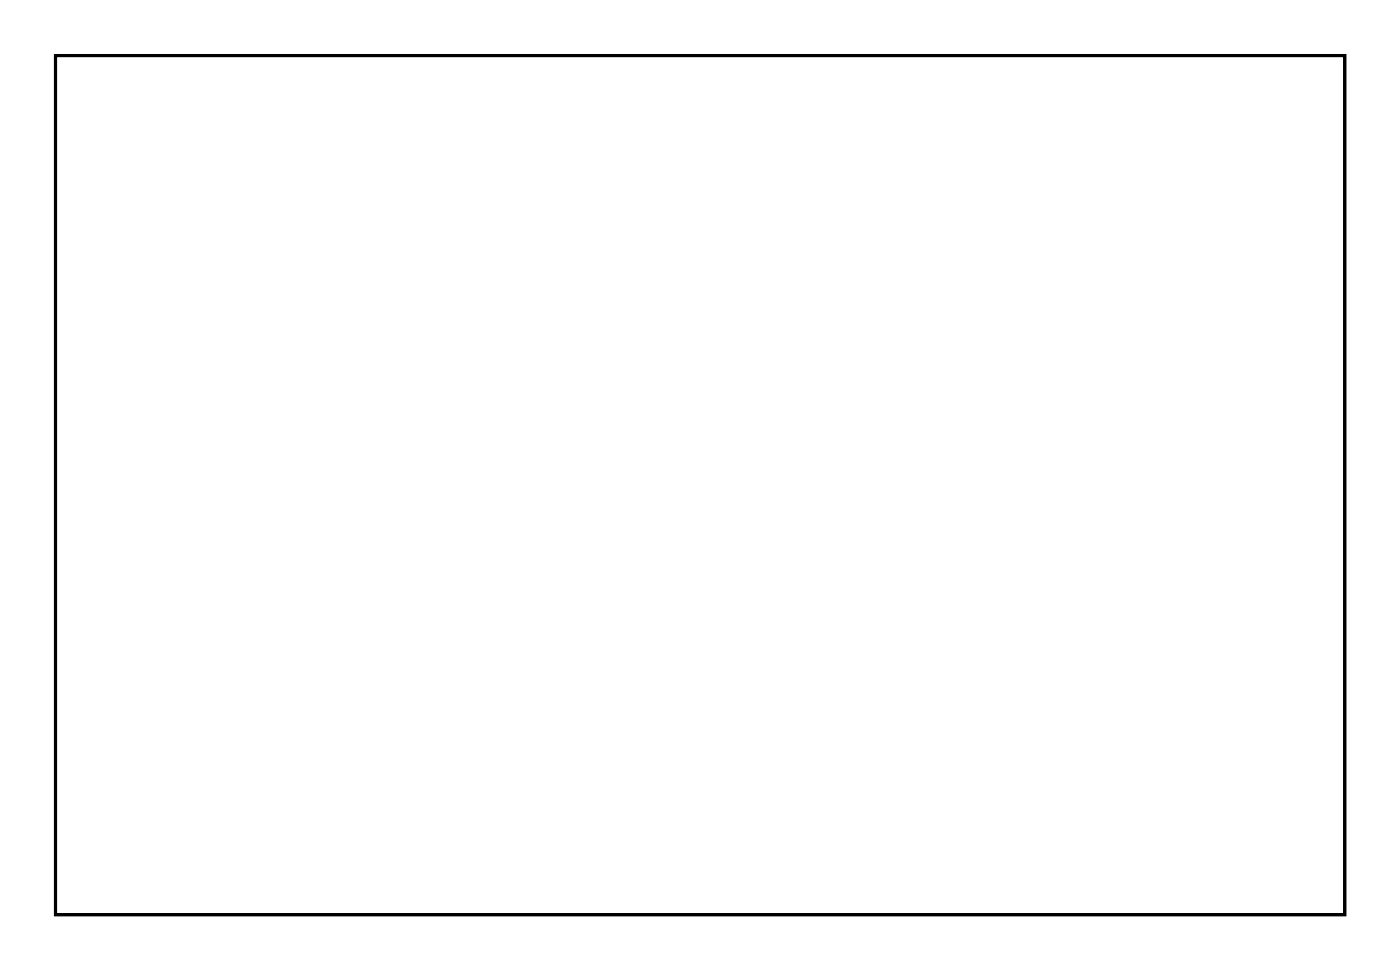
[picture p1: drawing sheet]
<svg xmlns="http://www.w3.org/2000/svg" width="92mm" height="63mm" viewBox="0 0 92 63" stroke-linecap="round" stroke-linejoin="round" font-family="sans-serif">
<path d="M3.6 3.6h84.5v56.3h-84.5z" fill="none" stroke="#000" stroke-width=".2"/>
<path d="M3.6 3.6h84.5v56.3h-84.5z" fill="none" stroke="#000" stroke-width=".07"/>
<path d="M84.7 16.7h1.4v1.4h-1.4z" fill="#fff"/>
<path d="M84.7 16.7h1.4v1.4h-1.4z" fill="none" stroke="#fff" stroke-width=".76" stroke-linecap="butt"/>
<circle cx="85.4" cy="17.4" r=".7" fill="#fff"/>
<circle cx="85.4" cy="17.4" r=".7" fill="none" stroke="#fff" stroke-width=".76" stroke-linecap="butt"/>
<circle cx="85.4" cy="19.9" r=".7" fill="#fff"/>
<circle cx="85.4" cy="19.9" r=".7" fill="none" stroke="#fff" stroke-width=".76" stroke-linecap="butt"/>
<circle cx="85.4" cy="22.4" r=".7" fill="#fff"/>
<circle cx="85.4" cy="22.4" r=".7" fill="none" stroke="#fff" stroke-width=".76" stroke-linecap="butt"/>
<circle cx="25.4" cy="55.5" r=".66" fill="#fff"/>
<circle cx="25.4" cy="55.5" r=".66" fill="none" stroke="#fff" stroke-width=".61" stroke-linecap="butt"/>
<circle cx="22.9" cy="55.5" r=".66" fill="#fff"/>
<circle cx="22.9" cy="55.5" r=".66" fill="none" stroke="#fff" stroke-width=".61" stroke-linecap="butt"/>
<circle cx="20.4" cy="55.5" r=".66" fill="#fff"/>
<circle cx="20.4" cy="55.5" r=".66" fill="none" stroke="#fff" stroke-width=".61" stroke-linecap="butt"/>
<circle cx="17.8" cy="55.5" r=".66" fill="#fff"/>
<circle cx="17.8" cy="55.5" r=".66" fill="none" stroke="#fff" stroke-width=".61" stroke-linecap="butt"/>
<circle cx="15.3" cy="55.5" r=".66" fill="#fff"/>
<circle cx="15.3" cy="55.5" r=".66" fill="none" stroke="#fff" stroke-width=".61" stroke-linecap="butt"/>
<circle cx="37.1" cy="7.2" r=".66" fill="#fff"/>
<circle cx="37.1" cy="7.2" r=".66" fill="none" stroke="#fff" stroke-width=".61" stroke-linecap="butt"/>
<circle cx="39.7" cy="7.2" r=".66" fill="#fff"/>
<circle cx="39.7" cy="7.2" r=".66" fill="none" stroke="#fff" stroke-width=".61" stroke-linecap="butt"/>
<circle cx="42.2" cy="7.2" r=".66" fill="#fff"/>
<circle cx="42.2" cy="7.2" r=".66" fill="none" stroke="#fff" stroke-width=".61" stroke-linecap="butt"/>
<circle cx="44.7" cy="7.2" r=".66" fill="#fff"/>
<circle cx="44.7" cy="7.2" r=".66" fill="none" stroke="#fff" stroke-width=".61" stroke-linecap="butt"/>
<circle cx="47.3" cy="7.2" r=".66" fill="#fff"/>
<circle cx="47.3" cy="7.2" r=".66" fill="none" stroke="#fff" stroke-width=".61" stroke-linecap="butt"/>
<circle cx="49.8" cy="7.2" r=".66" fill="#fff"/>
<circle cx="49.8" cy="7.2" r=".66" fill="none" stroke="#fff" stroke-width=".61" stroke-linecap="butt"/>
<circle cx="52.4" cy="7.2" r=".66" fill="#fff"/>
<circle cx="52.4" cy="7.2" r=".66" fill="none" stroke="#fff" stroke-width=".61" stroke-linecap="butt"/>
<circle cx="54.9" cy="7.2" r=".66" fill="#fff"/>
<circle cx="54.9" cy="7.2" r=".66" fill="none" stroke="#fff" stroke-width=".61" stroke-linecap="butt"/>
<circle cx="57.4" cy="7.2" r=".66" fill="#fff"/>
<circle cx="57.4" cy="7.2" r=".66" fill="none" stroke="#fff" stroke-width=".61" stroke-linecap="butt"/>
<circle cx="60" cy="7.2" r=".66" fill="#fff"/>
<circle cx="60" cy="7.2" r=".66" fill="none" stroke="#fff" stroke-width=".61" stroke-linecap="butt"/>
<circle cx="15.3" cy="7.2" r=".66" fill="#fff"/>
<circle cx="15.3" cy="7.2" r=".66" fill="none" stroke="#fff" stroke-width=".61" stroke-linecap="butt"/>
<circle cx="17.8" cy="7.2" r=".66" fill="#fff"/>
<circle cx="17.8" cy="7.2" r=".66" fill="none" stroke="#fff" stroke-width=".61" stroke-linecap="butt"/>
<circle cx="20.4" cy="7.2" r=".66" fill="#fff"/>
<circle cx="20.4" cy="7.2" r=".66" fill="none" stroke="#fff" stroke-width=".61" stroke-linecap="butt"/>
<circle cx="22.9" cy="7.2" r=".66" fill="#fff"/>
<circle cx="22.9" cy="7.2" r=".66" fill="none" stroke="#fff" stroke-width=".61" stroke-linecap="butt"/>
<circle cx="25.4" cy="7.2" r=".66" fill="#fff"/>
<circle cx="25.4" cy="7.2" r=".66" fill="none" stroke="#fff" stroke-width=".61" stroke-linecap="butt"/>
<circle cx="28" cy="7.2" r=".66" fill="#fff"/>
<circle cx="28" cy="7.2" r=".66" fill="none" stroke="#fff" stroke-width=".61" stroke-linecap="butt"/>
<circle cx="30.5" cy="7.2" r=".66" fill="#fff"/>
<circle cx="30.5" cy="7.2" r=".66" fill="none" stroke="#fff" stroke-width=".61" stroke-linecap="butt"/>
<circle cx="33.1" cy="7.2" r=".66" fill="#fff"/>
<circle cx="33.1" cy="7.2" r=".66" fill="none" stroke="#fff" stroke-width=".61" stroke-linecap="butt"/>
<circle cx="48.3" cy="55.5" r=".66" fill="#fff"/>
<circle cx="48.3" cy="55.5" r=".66" fill="none" stroke="#fff" stroke-width=".61" stroke-linecap="butt"/>
<circle cx="50.8" cy="55.5" r=".66" fill="#fff"/>
<circle cx="50.8" cy="55.5" r=".66" fill="none" stroke="#fff" stroke-width=".61" stroke-linecap="butt"/>
<circle cx="45.8" cy="55.5" r=".66" fill="#fff"/>
<circle cx="45.8" cy="55.5" r=".66" fill="none" stroke="#fff" stroke-width=".61" stroke-linecap="butt"/>
<circle cx="43.2" cy="55.5" r=".66" fill="#fff"/>
<circle cx="43.2" cy="55.5" r=".66" fill="none" stroke="#fff" stroke-width=".61" stroke-linecap="butt"/>
<circle cx="40.7" cy="55.5" r=".66" fill="#fff"/>
<circle cx="40.7" cy="55.5" r=".66" fill="none" stroke="#fff" stroke-width=".61" stroke-linecap="butt"/>
<circle cx="38.1" cy="55.5" r=".66" fill="#fff"/>
<circle cx="38.1" cy="55.5" r=".66" fill="none" stroke="#fff" stroke-width=".61" stroke-linecap="butt"/>
<circle cx="35.6" cy="55.5" r=".66" fill="#fff"/>
<circle cx="35.6" cy="55.5" r=".66" fill="none" stroke="#fff" stroke-width=".61" stroke-linecap="butt"/>
<circle cx="33.1" cy="55.5" r=".66" fill="#fff"/>
<circle cx="33.1" cy="55.5" r=".66" fill="none" stroke="#fff" stroke-width=".61" stroke-linecap="butt"/>
<circle cx="28" cy="55.5" r=".66" fill="#fff"/>
<circle cx="28" cy="55.5" r=".66" fill="none" stroke="#fff" stroke-width=".61" stroke-linecap="butt"/>
<path d="M3.4 -.1h1.4v.4h-1.4z" fill="#fff"/>
<path d="M3.4 -.1v.4h1.4v-.3" fill="none" stroke="#fff" stroke-width=".76" stroke-linecap="butt"/>
<path d="M3.4 -.1h1.4a.9 .9 0 0 1-1.4 0z" fill-rule="evenodd" fill="#fff"/>
<path d="M3.5 -.1a.67 .67 0 0 0 1.2 .1" fill="none" stroke="#fff" stroke-width=".76" stroke-linecap="butt"/>
<circle cx="4.1" cy="2.1" r=".7" fill="#fff"/>
<circle cx="4.1" cy="2.1" r=".7" fill="none" stroke="#fff" stroke-width=".76" stroke-linecap="butt"/>
<path d="M3.4 -.1h1.4v.4h-1.4z" fill="#fff"/>
<path d="M3.4 -.1v.4h1.4v-.3" fill="none" stroke="#fff" stroke-width=".76" stroke-linecap="butt"/>
<path d="M3.4 -.1h1.4a.9 .9 0 0 1-1.4 0z" fill-rule="evenodd" fill="#fff"/>
<path d="M3.5 -.1a.67 .67 0 0 0 1.2 .1" fill="none" stroke="#fff" stroke-width=".76" stroke-linecap="butt"/>
<circle cx="4.1" cy="2.1" r=".7" fill="#fff"/>
<circle cx="4.1" cy="2.1" r=".7" fill="none" stroke="#fff" stroke-width=".76" stroke-linecap="butt"/>
<path d="M64.8 44.8h1.4v1.4h-1.4z" fill="#fff"/>
<path d="M64.8 44.8h1.4v1.4h-1.4z" fill="none" stroke="#fff" stroke-width=".76" stroke-linecap="butt"/>
<circle cx="65.5" cy="45.5" r=".7" fill="#fff"/>
<circle cx="65.5" cy="45.5" r=".7" fill="none" stroke="#fff" stroke-width=".76" stroke-linecap="butt"/>
<circle cx="62.9" cy="45.5" r=".7" fill="#fff"/>
<circle cx="62.9" cy="45.5" r=".7" fill="none" stroke="#fff" stroke-width=".76" stroke-linecap="butt"/>
<circle cx="60.4" cy="45.5" r=".7" fill="#fff"/>
<circle cx="60.4" cy="45.5" r=".7" fill="none" stroke="#fff" stroke-width=".76" stroke-linecap="butt"/>
<circle cx="57.8" cy="45.5" r=".7" fill="#fff"/>
<circle cx="57.8" cy="45.5" r=".7" fill="none" stroke="#fff" stroke-width=".76" stroke-linecap="butt"/>
<circle cx="55.3" cy="45.5" r=".7" fill="#fff"/>
<circle cx="55.3" cy="45.5" r=".7" fill="none" stroke="#fff" stroke-width=".76" stroke-linecap="butt"/>
<circle cx="52.8" cy="45.5" r=".7" fill="#fff"/>
<circle cx="52.8" cy="45.5" r=".7" fill="none" stroke="#fff" stroke-width=".76" stroke-linecap="butt"/>
<circle cx="50.2" cy="45.5" r=".7" fill="#fff"/>
<circle cx="50.2" cy="45.5" r=".7" fill="none" stroke="#fff" stroke-width=".76" stroke-linecap="butt"/>
<circle cx="47.7" cy="45.5" r=".7" fill="#fff"/>
<circle cx="47.7" cy="45.5" r=".7" fill="none" stroke="#fff" stroke-width=".76" stroke-linecap="butt"/>
<circle cx="45.1" cy="45.5" r=".7" fill="#fff"/>
<circle cx="45.1" cy="45.5" r=".7" fill="none" stroke="#fff" stroke-width=".76" stroke-linecap="butt"/>
<circle cx="42.6" cy="45.5" r=".7" fill="#fff"/>
<circle cx="42.6" cy="45.5" r=".7" fill="none" stroke="#fff" stroke-width=".76" stroke-linecap="butt"/>
<circle cx="40.1" cy="45.5" r=".7" fill="#fff"/>
<circle cx="40.1" cy="45.5" r=".7" fill="none" stroke="#fff" stroke-width=".76" stroke-linecap="butt"/>
<circle cx="37.5" cy="45.5" r=".7" fill="#fff"/>
<circle cx="37.5" cy="45.5" r=".7" fill="none" stroke="#fff" stroke-width=".76" stroke-linecap="butt"/>
<circle cx="35" cy="45.5" r=".7" fill="#fff"/>
<circle cx="35" cy="45.5" r=".7" fill="none" stroke="#fff" stroke-width=".76" stroke-linecap="butt"/>
<circle cx="32.4" cy="45.5" r=".7" fill="#fff"/>
<circle cx="32.4" cy="45.5" r=".7" fill="none" stroke="#fff" stroke-width=".76" stroke-linecap="butt"/>
<circle cx="29.9" cy="45.5" r=".7" fill="#fff"/>
<circle cx="29.9" cy="45.5" r=".7" fill="none" stroke="#fff" stroke-width=".76" stroke-linecap="butt"/>
<circle cx="27.4" cy="45.5" r=".7" fill="#fff"/>
<circle cx="27.4" cy="45.5" r=".7" fill="none" stroke="#fff" stroke-width=".76" stroke-linecap="butt"/>
<circle cx="27.4" cy="33.8" r=".7" fill="#fff"/>
<circle cx="27.4" cy="33.8" r=".7" fill="none" stroke="#fff" stroke-width=".76" stroke-linecap="butt"/>
<circle cx="27.4" cy="31.2" r=".7" fill="#fff"/>
<circle cx="27.4" cy="31.2" r=".7" fill="none" stroke="#fff" stroke-width=".76" stroke-linecap="butt"/>
<circle cx="27.4" cy="33.8" r=".7" fill="#fff"/>
<circle cx="27.4" cy="33.8" r=".7" fill="none" stroke="#fff" stroke-width=".76" stroke-linecap="butt"/>
<circle cx="27.4" cy="31.2" r=".7" fill="#fff"/>
<circle cx="27.4" cy="31.2" r=".7" fill="none" stroke="#fff" stroke-width=".76" stroke-linecap="butt"/>
<circle cx="55.3" cy="39" r=".7" fill="#fff"/>
<circle cx="55.3" cy="39" r=".7" fill="none" stroke="#fff" stroke-width=".76" stroke-linecap="butt"/>
<circle cx="52.8" cy="39" r=".7" fill="#fff"/>
<circle cx="52.8" cy="39" r=".7" fill="none" stroke="#fff" stroke-width=".76" stroke-linecap="butt"/>
<circle cx="50.2" cy="39" r=".7" fill="#fff"/>
<circle cx="50.2" cy="39" r=".7" fill="none" stroke="#fff" stroke-width=".76" stroke-linecap="butt"/>
<circle cx="37.5" cy="39" r=".7" fill="#fff"/>
<circle cx="37.5" cy="39" r=".7" fill="none" stroke="#fff" stroke-width=".76" stroke-linecap="butt"/>
<circle cx="47.7" cy="39" r=".7" fill="#fff"/>
<circle cx="47.7" cy="39" r=".7" fill="none" stroke="#fff" stroke-width=".76" stroke-linecap="butt"/>
<circle cx="35" cy="39" r=".7" fill="#fff"/>
<circle cx="35" cy="39" r=".7" fill="none" stroke="#fff" stroke-width=".76" stroke-linecap="butt"/>
<circle cx="45.1" cy="39" r=".7" fill="#fff"/>
<circle cx="45.1" cy="39" r=".7" fill="none" stroke="#fff" stroke-width=".76" stroke-linecap="butt"/>
<circle cx="32.4" cy="39" r=".7" fill="#fff"/>
<circle cx="32.4" cy="39" r=".7" fill="none" stroke="#fff" stroke-width=".76" stroke-linecap="butt"/>
<circle cx="42.6" cy="39" r=".7" fill="#fff"/>
<circle cx="42.6" cy="39" r=".7" fill="none" stroke="#fff" stroke-width=".76" stroke-linecap="butt"/>
<circle cx="29.9" cy="39" r=".7" fill="#fff"/>
<circle cx="29.9" cy="39" r=".7" fill="none" stroke="#fff" stroke-width=".76" stroke-linecap="butt"/>
<circle cx="40.1" cy="39" r=".7" fill="#fff"/>
<circle cx="40.1" cy="39" r=".7" fill="none" stroke="#fff" stroke-width=".76" stroke-linecap="butt"/>
<circle cx="27.4" cy="39" r=".7" fill="#fff"/>
<circle cx="27.4" cy="39" r=".7" fill="none" stroke="#fff" stroke-width=".76" stroke-linecap="butt"/>
<path d="M64.8 38.3h1.4v1.4h-1.4z" fill="#fff"/>
<path d="M64.8 38.3h1.4v1.4h-1.4z" fill="none" stroke="#fff" stroke-width=".76" stroke-linecap="butt"/>
<circle cx="65.5" cy="39" r=".7" fill="#fff"/>
<circle cx="65.5" cy="39" r=".7" fill="none" stroke="#fff" stroke-width=".76" stroke-linecap="butt"/>
<circle cx="62.9" cy="39" r=".7" fill="#fff"/>
<circle cx="62.9" cy="39" r=".7" fill="none" stroke="#fff" stroke-width=".76" stroke-linecap="butt"/>
<circle cx="60.4" cy="39" r=".7" fill="#fff"/>
<circle cx="60.4" cy="39" r=".7" fill="none" stroke="#fff" stroke-width=".76" stroke-linecap="butt"/>
<circle cx="57.8" cy="39" r=".7" fill="#fff"/>
<circle cx="57.8" cy="39" r=".7" fill="none" stroke="#fff" stroke-width=".76" stroke-linecap="butt"/>
<path d="M64.8 38.3h1.4v1.4h-1.4z" fill="#fff"/>
<path d="M64.8 38.3h1.4v1.4h-1.4z" fill="none" stroke="#fff" stroke-width=".76" stroke-linecap="butt"/>
<circle cx="65.5" cy="39" r=".7" fill="#fff"/>
<circle cx="65.5" cy="39" r=".7" fill="none" stroke="#fff" stroke-width=".76" stroke-linecap="butt"/>
<circle cx="62.9" cy="39" r=".7" fill="#fff"/>
<circle cx="62.9" cy="39" r=".7" fill="none" stroke="#fff" stroke-width=".76" stroke-linecap="butt"/>
<circle cx="60.4" cy="39" r=".7" fill="#fff"/>
<circle cx="60.4" cy="39" r=".7" fill="none" stroke="#fff" stroke-width=".76" stroke-linecap="butt"/>
<circle cx="57.8" cy="39" r=".7" fill="#fff"/>
<circle cx="57.8" cy="39" r=".7" fill="none" stroke="#fff" stroke-width=".76" stroke-linecap="butt"/>
<circle cx="55.3" cy="39" r=".7" fill="#fff"/>
<circle cx="55.3" cy="39" r=".7" fill="none" stroke="#fff" stroke-width=".76" stroke-linecap="butt"/>
<circle cx="52.8" cy="39" r=".7" fill="#fff"/>
<circle cx="52.8" cy="39" r=".7" fill="none" stroke="#fff" stroke-width=".76" stroke-linecap="butt"/>
<circle cx="50.2" cy="39" r=".7" fill="#fff"/>
<circle cx="50.2" cy="39" r=".7" fill="none" stroke="#fff" stroke-width=".76" stroke-linecap="butt"/>
<circle cx="37.5" cy="39" r=".7" fill="#fff"/>
<circle cx="37.5" cy="39" r=".7" fill="none" stroke="#fff" stroke-width=".76" stroke-linecap="butt"/>
<circle cx="47.7" cy="39" r=".7" fill="#fff"/>
<circle cx="47.7" cy="39" r=".7" fill="none" stroke="#fff" stroke-width=".76" stroke-linecap="butt"/>
<circle cx="35" cy="39" r=".7" fill="#fff"/>
<circle cx="35" cy="39" r=".7" fill="none" stroke="#fff" stroke-width=".76" stroke-linecap="butt"/>
<circle cx="45.1" cy="39" r=".7" fill="#fff"/>
<circle cx="45.1" cy="39" r=".7" fill="none" stroke="#fff" stroke-width=".76" stroke-linecap="butt"/>
<circle cx="32.4" cy="39" r=".7" fill="#fff"/>
<circle cx="32.4" cy="39" r=".7" fill="none" stroke="#fff" stroke-width=".76" stroke-linecap="butt"/>
<circle cx="42.6" cy="39" r=".7" fill="#fff"/>
<circle cx="42.6" cy="39" r=".7" fill="none" stroke="#fff" stroke-width=".76" stroke-linecap="butt"/>
<circle cx="29.9" cy="39" r=".7" fill="#fff"/>
<circle cx="29.9" cy="39" r=".7" fill="none" stroke="#fff" stroke-width=".76" stroke-linecap="butt"/>
<circle cx="40.1" cy="39" r=".7" fill="#fff"/>
<circle cx="40.1" cy="39" r=".7" fill="none" stroke="#fff" stroke-width=".76" stroke-linecap="butt"/>
<circle cx="27.4" cy="39" r=".7" fill="#fff"/>
<circle cx="27.4" cy="39" r=".7" fill="none" stroke="#fff" stroke-width=".76" stroke-linecap="butt"/>
<path d="M64.8 33.3h1.4v1.4h-1.4z" fill="#fff"/>
<path d="M64.8 33.3h1.4v1.4h-1.4z" fill="none" stroke="#fff" stroke-width=".76" stroke-linecap="butt"/>
<circle cx="65.5" cy="34" r=".7" fill="#fff"/>
<circle cx="65.5" cy="34" r=".7" fill="none" stroke="#fff" stroke-width=".76" stroke-linecap="butt"/>
<circle cx="65.5" cy="31.4" r=".7" fill="#fff"/>
<circle cx="65.5" cy="31.4" r=".7" fill="none" stroke="#fff" stroke-width=".76" stroke-linecap="butt"/>
<circle cx="65.5" cy="28.9" r=".7" fill="#fff"/>
<circle cx="65.5" cy="28.9" r=".7" fill="none" stroke="#fff" stroke-width=".76" stroke-linecap="butt"/>
<circle cx="65.5" cy="26.3" r=".7" fill="#fff"/>
<circle cx="65.5" cy="26.3" r=".7" fill="none" stroke="#fff" stroke-width=".76" stroke-linecap="butt"/>
<path d="M64.8 33.3h1.4v1.4h-1.4z" fill="#fff"/>
<path d="M64.8 33.3h1.4v1.4h-1.4z" fill="none" stroke="#fff" stroke-width=".76" stroke-linecap="butt"/>
<circle cx="65.5" cy="34" r=".7" fill="#fff"/>
<circle cx="65.5" cy="34" r=".7" fill="none" stroke="#fff" stroke-width=".76" stroke-linecap="butt"/>
<circle cx="65.5" cy="31.4" r=".7" fill="#fff"/>
<circle cx="65.5" cy="31.4" r=".7" fill="none" stroke="#fff" stroke-width=".76" stroke-linecap="butt"/>
<circle cx="65.5" cy="28.9" r=".7" fill="#fff"/>
<circle cx="65.5" cy="28.9" r=".7" fill="none" stroke="#fff" stroke-width=".76" stroke-linecap="butt"/>
<circle cx="65.5" cy="26.3" r=".7" fill="#fff"/>
<circle cx="65.5" cy="26.3" r=".7" fill="none" stroke="#fff" stroke-width=".76" stroke-linecap="butt"/>
</svg>
